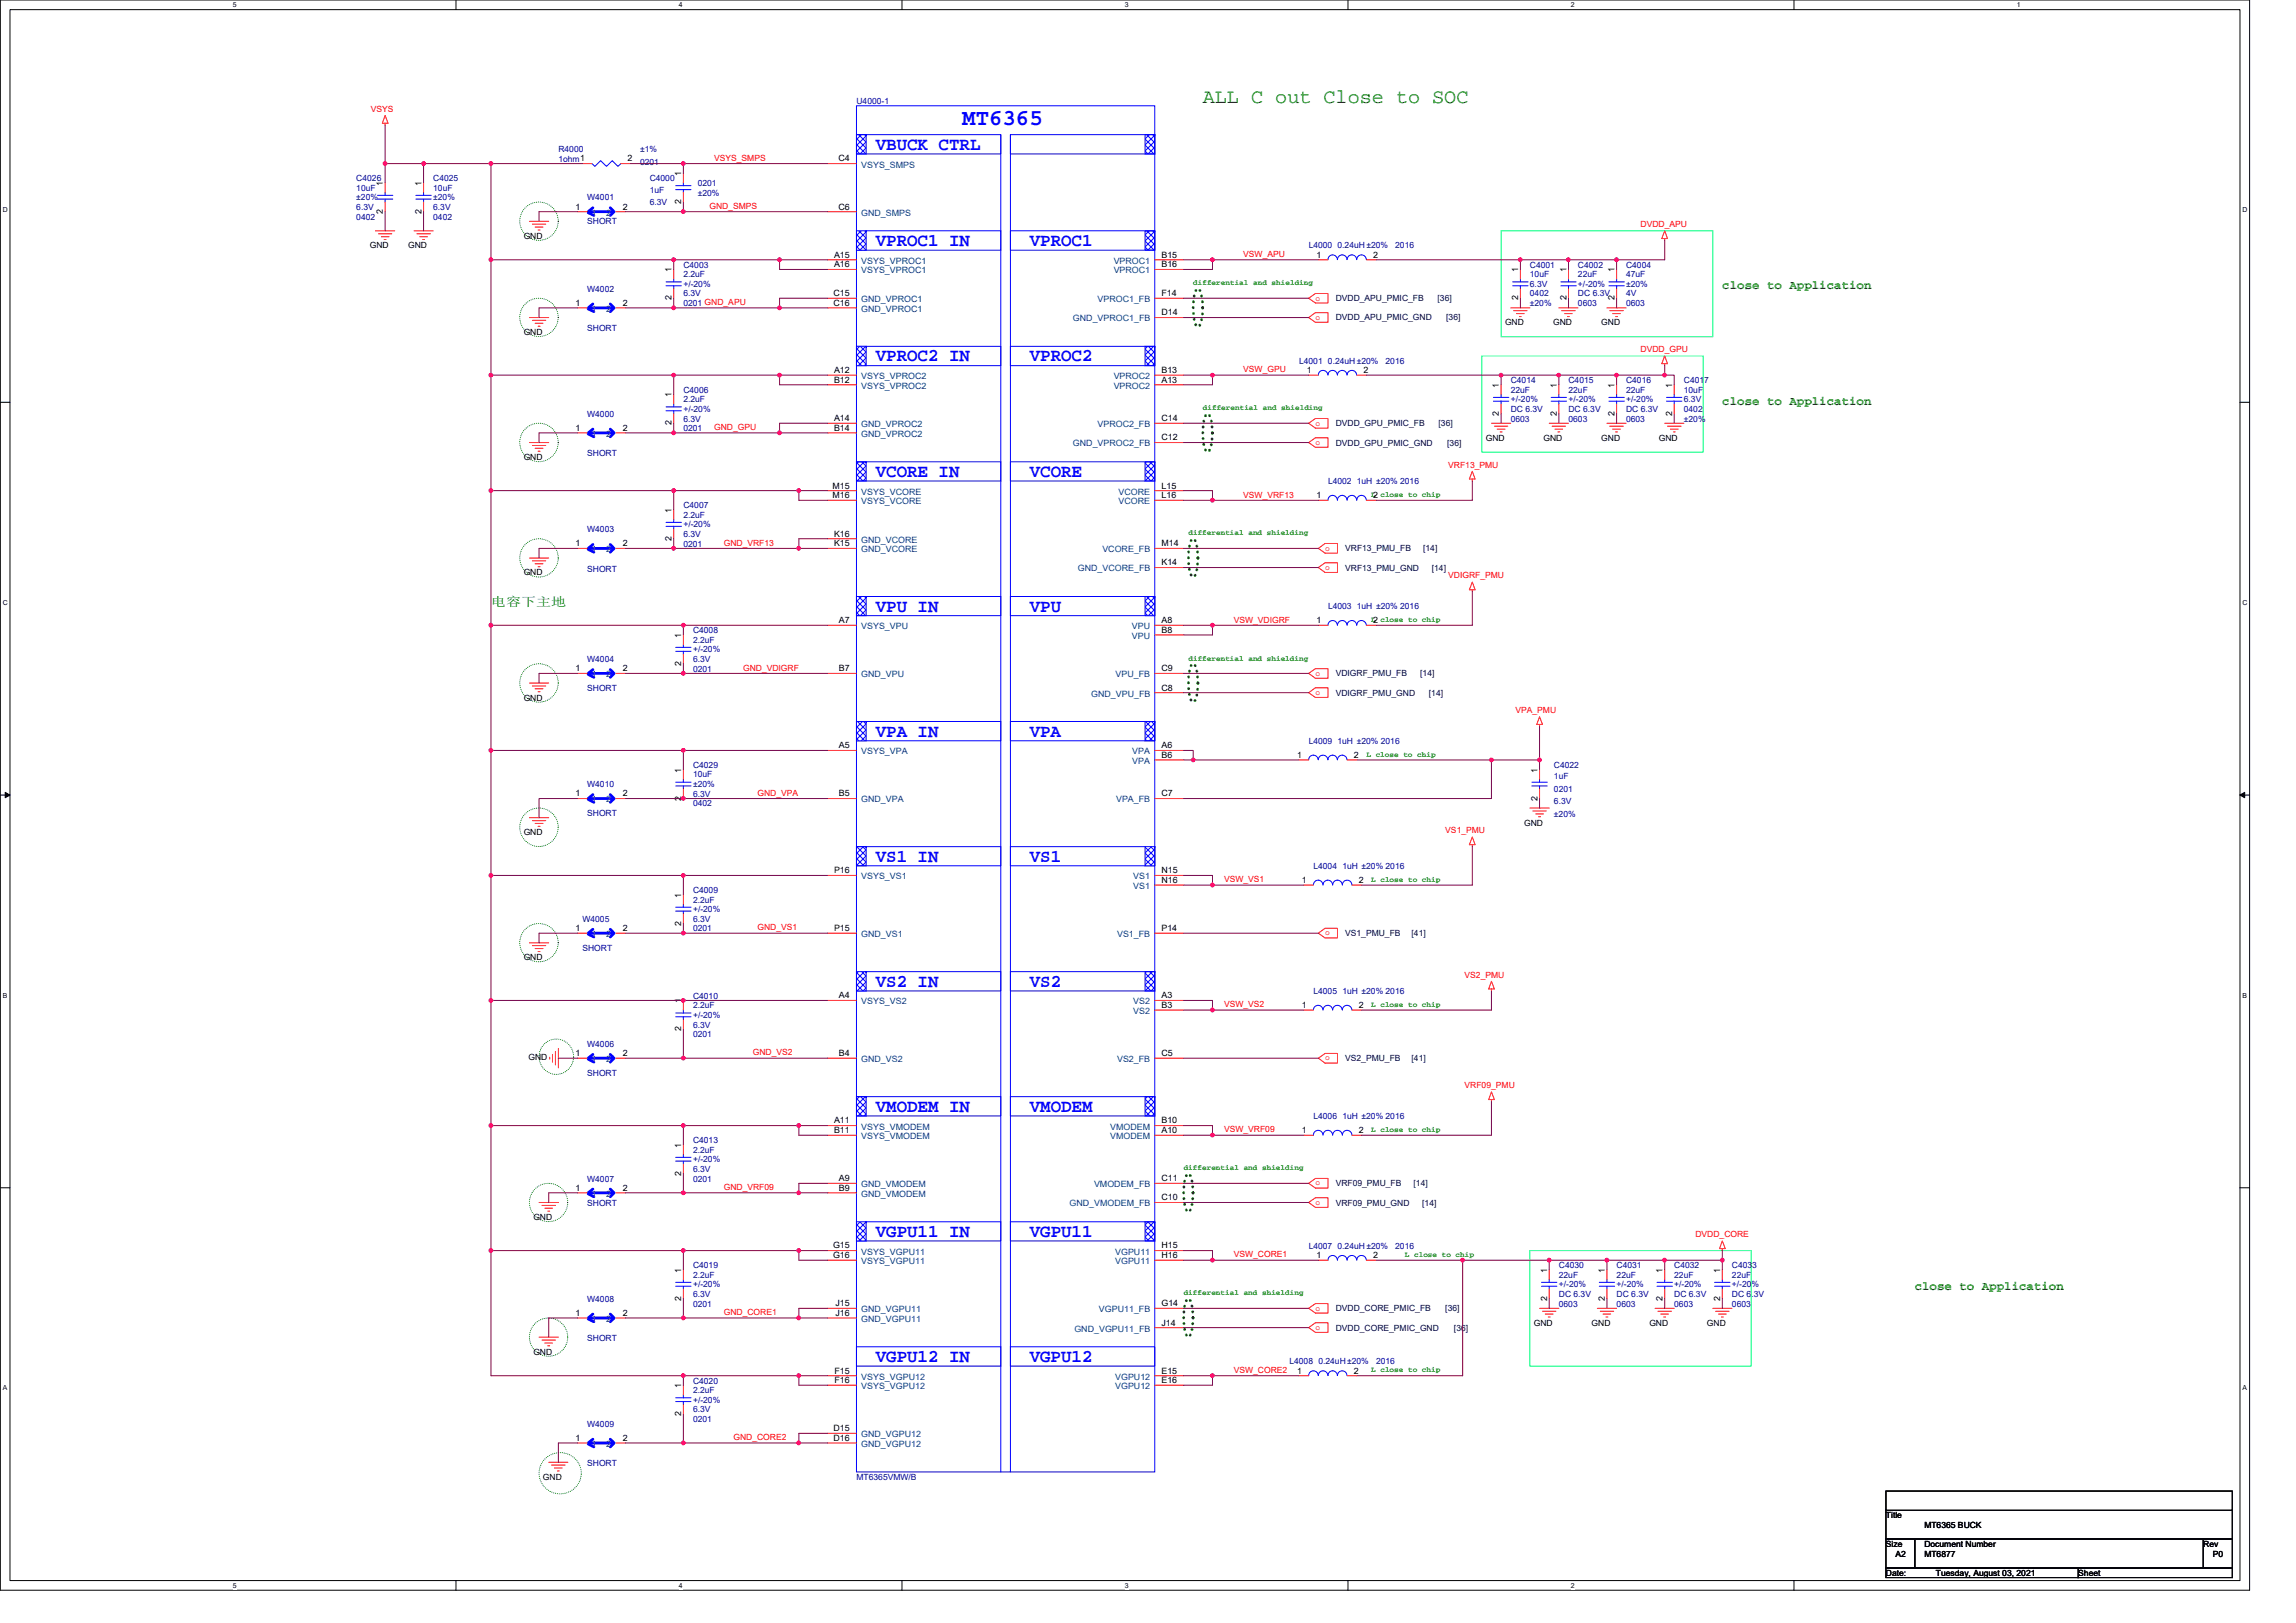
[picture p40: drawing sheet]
<svg xmlns="http://www.w3.org/2000/svg" width="297mm" height="210mm" viewBox="0 0 297 210" stroke-linecap="round" stroke-linejoin="round" font-family="sans-serif">
<defs><g id="words">
<text font-size="3" fill="#00f" x="124.5" y="16.2">MT6365</text>
<text font-size="2.6" fill="#008000" x="155.6" y="13.3">ALL C out Close to SOC</text>
<g font-size="2.3" fill="#00f">
<text x="113.3" y="19.4">VBUCK CTRL</text>
<text x="113.3" y="31.8">VPROC1 IN</text>
<text x="133.2" y="31.8">VPROC1</text>
<text x="113.3" y="46.8">VPROC2 IN</text>
<text x="133.2" y="46.8">VPROC2</text>
<text x="113.3" y="61.7">VCORE IN</text>
<text x="133.2" y="61.7">VCORE</text>
<text x="113.3" y="79.1">VPU IN</text>
<text x="133.2" y="79.1">VPU</text>
<text x="113.3" y="95.3">VPA IN</text>
<text x="133.2" y="95.3">VPA</text>
<text x="113.3" y="111.5">VS1 IN</text>
<text x="133.2" y="111.5">VS1</text>
<text x="113.3" y="127.7">VS2 IN</text>
<text x="133.2" y="127.7">VS2</text>
<text x="113.3" y="143.8">VMODEM IN</text>
<text x="133.2" y="143.8">VMODEM</text>
<text x="113.3" y="160">VGPU11 IN</text>
<text x="133.2" y="160">VGPU11</text>
<text x="113.3" y="176.2">VGPU12 IN</text>
<text x="133.2" y="176.2">VGPU12</text>
</g>
<g font-size="1.6" fill="#008000">
<text x="222.8" y="37.4">close to Application</text>
<text x="222.8" y="52.4">close to Application</text>
<text x="63.5" y="78.4">电容下主地</text>
<text x="247.7" y="166.9">close to Application</text>
</g>
<g font-size="1.1" fill="#f00">
<text x="48" y="14.5">VSYS</text>
<text x="92.4" y="20.8">VSYS_SMPS</text>
<text x="91.8" y="27">GND_SMPS</text>
<text x="212.3" y="29.4">DVDD_APU</text>
<text x="160.8" y="33.3">VSW_APU</text>
<text x="170.2" y="38.9">o</text>
<text x="170.2" y="41.4">o</text>
<text x="212.3" y="45.6">DVDD_GPU</text>
<text x="160.8" y="48.2">VSW_GPU</text>
<text x="92.4" y="55.6">GND_GPU</text>
<text x="170.2" y="55.1">o</text>
<text x="170.2" y="57.6">o</text>
<text x="160.8" y="64.4">VSW_VRF13</text>
<text x="187.4" y="60.5">VRF13_PMU</text>
<text x="93.6" y="70.6">GND_VRF13</text>
<text x="171.4" y="71.2">o</text>
<text x="171.4" y="73.7">o</text>
<text x="187.4" y="74.8">VDIGRF_PMU</text>
<text x="159.6" y="80.5">VSW_VDIGRF</text>
<text x="96.1" y="86.8">GND_VDIGRF</text>
<text x="170.2" y="87.4">o</text>
<text x="170.2" y="89.9">o</text>
<text x="196.1" y="92.2">VPA_PMU</text>
<text x="98" y="103">GND_VPA</text>
<text x="187" y="107.8">VS1_PMU</text>
<text x="158.4" y="114.2">VSW_VS1</text>
<text x="98" y="120.4">GND_VS1</text>
<text x="171.4" y="121">o</text>
<text x="158.4" y="130.3">VSW_VS2</text>
<text x="189.5" y="126.5">VS2_PMU</text>
<text x="97.4" y="136.5">GND_VS2</text>
<text x="171.4" y="137.2">o</text>
<text x="189.5" y="140.8">VRF09_PMU</text>
<text x="158.4" y="146.5">VSW_VRF09</text>
<text x="93.6" y="154">GND_VRF09</text>
<text x="170.2" y="153.4">o</text>
<text x="170.2" y="155.9">o</text>
<text x="219.3" y="160.1">DVDD_CORE</text>
<text x="159.6" y="162.7">VSW_CORE1</text>
<text x="93.6" y="170.2">GND_CORE1</text>
<text x="170.2" y="169.6">o</text>
<text x="170.2" y="172">o</text>
<text x="159.6" y="177.6">VSW_CORE2</text>
<text x="94.9" y="186.3">GND_CORE2</text>
</g>
<g font-size="1.1" fill="#000080">
<text x="110.8" y="13.5">U4000-1</text>
<text x="46.1" y="23.4">C4026</text>
<text x="56" y="23.4">C4025</text>
<text x="72.2" y="19.7">R4000</text>
<text x="72.2" y="20.9">1ohm1</text>
<text x="82.8" y="19.7">±1%</text>
<text x="82.8" y="21.3">0201</text>
<text x="84" y="23.4">C4000</text>
<text x="46.1" y="24.7">10uF</text>
<text x="46.1" y="28.4">0402</text>
<text x="46.1" y="27.2">6.3V</text>
<text x="46.1" y="25.9">±20%</text>
<text x="56" y="24.7">10uF</text>
<text x="56" y="28.4">0402</text>
<text x="56" y="27.2">6.3V</text>
<text x="56" y="25.9">±20%</text>
<text x="76" y="25.9">W4001</text>
<text x="76" y="29">SHORT</text>
<text x="84" y="24.9">1uF</text>
<text x="84" y="26.5">6.3V</text>
<text x="90.3" y="24">0201</text>
<text x="90.3" y="25.3">±20%</text>
<text x="88.4" y="34.6">C4003</text>
<text x="88.4" y="35.9">2.2uF</text>
<text x="169.3" y="32.1">L4000 0.24uH ±20%</text>
<text x="180.5" y="32.1">2016</text>
<text x="197.9" y="34.6">C4001</text>
<text x="197.9" y="35.9">10uF</text>
<text x="204.1" y="34.6">C4002</text>
<text x="204.1" y="35.9">22uF</text>
<text x="210.4" y="34.6">C4004</text>
<text x="210.4" y="35.9">47uF</text>
<text x="76" y="37.7">W4002</text>
<text x="88.4" y="39.6">0201 GND_APU</text>
<text x="88.4" y="38.4">6.3V</text>
<text x="88.4" y="37.1">+/-20%</text>
<text x="197.9" y="38.4">0402</text>
<text x="197.9" y="37.1">6.3V</text>
<text x="197.9" y="39.6">±20%</text>
<text x="204.1" y="39.6">0603</text>
<text x="204.1" y="38.4">DC 6.3V</text>
<text x="204.1" y="37.1">+/-20%</text>
<text x="210.4" y="39.6">0603</text>
<text x="210.4" y="38.4">4V</text>
<text x="210.4" y="37.1">±20%</text>
<text x="76" y="42.8">SHORT</text>
<text x="168.1" y="47.1">L4001 0.24uH±20%</text>
<text x="179.3" y="47.1">2016</text>
<text x="76" y="53.9">W4000</text>
<text x="88.4" y="50.8">C4006</text>
<text x="88.4" y="52">2.2uF</text>
<text x="88.4" y="53.3">+/-20%</text>
<text x="195.4" y="49.6">C4014</text>
<text x="195.4" y="50.8">22uF</text>
<text x="195.4" y="53.3">DC 6.3V</text>
<text x="195.4" y="52">+/-20%</text>
<text x="202.9" y="49.6">C4015</text>
<text x="202.9" y="50.8">22uF</text>
<text x="202.9" y="53.3">DC 6.3V</text>
<text x="202.9" y="52">+/-20%</text>
<text x="210.4" y="49.6">C4016</text>
<text x="210.4" y="50.8">22uF</text>
<text x="210.4" y="53.3">DC 6.3V</text>
<text x="210.4" y="52">+/-20%</text>
<text x="217.8" y="49.6">C4017</text>
<text x="217.8" y="50.8">10uF</text>
<text x="217.8" y="53.3">0402</text>
<text x="217.8" y="52">6.3V</text>
<text x="76" y="59">SHORT</text>
<text x="88.4" y="55.8">0201</text>
<text x="88.4" y="54.5">6.3V</text>
<text x="195.4" y="54.5">0603</text>
<text x="202.9" y="54.5">0603</text>
<text x="210.4" y="54.5">0603</text>
<text x="217.8" y="54.5">±20%</text>
<text x="88.4" y="65.7">C4007</text>
<text x="171.8" y="62.6">L4002 1uH ±20% 2016</text>
<text x="76" y="68.9">W4003</text>
<text x="88.4" y="67">2.2uF</text>
<text x="88.4" y="70.7">0201</text>
<text x="88.4" y="69.5">6.3V</text>
<text x="88.4" y="68.2">+/-20%</text>
<text x="76" y="74">SHORT</text>
<text x="89.7" y="81.9">C4008</text>
<text x="89.7" y="83.2">2.2uF</text>
<text x="171.8" y="78.8">L4003 1uH ±20% 2016</text>
<text x="76" y="85.7">W4004</text>
<text x="76" y="89.4">SHORT</text>
<text x="89.7" y="86.9">0201</text>
<text x="89.7" y="85.7">6.3V</text>
<text x="89.7" y="84.4">+/-20%</text>
<text x="76" y="101.8">W4010</text>
<text x="89.7" y="99.3">C4029</text>
<text x="89.7" y="100.6">10uF</text>
<text x="89.7" y="101.8">±20%</text>
<text x="169.3" y="96.2">L4009 1uH ±20% 2016</text>
<text x="201" y="99.3">C4022</text>
<text x="201" y="100.8">1uF</text>
<text x="76" y="105.6">SHORT</text>
<text x="89.7" y="104.3">0402</text>
<text x="89.7" y="103.1">6.3V</text>
<text x="201" y="102.4">0201</text>
<text x="201" y="104.1">6.3V</text>
<text x="201" y="105.7">±20%</text>
<text x="169.9" y="112.4">L4004 1uH ±20% 2016</text>
<text x="75.3" y="119.3">W4005</text>
<text x="89.7" y="115.5">C4009</text>
<text x="89.7" y="116.8">2.2uF</text>
<text x="89.7" y="119.3">6.3V</text>
<text x="89.7" y="118">+/-20%</text>
<text x="75.3" y="123">SHORT</text>
<text x="89.7" y="120.5">0201</text>
<text x="89.7" y="129.2">C4010</text>
<text x="89.7" y="130.5">2.2uF</text>
<text x="89.7" y="131.7">+/-20%</text>
<text x="169.9" y="128.6">L4005 1uH ±20% 2016</text>
<text x="76" y="135.4">W4006</text>
<text x="89.7" y="134.2">0201</text>
<text x="89.7" y="132.9">6.3V</text>
<text x="76" y="139.2">SHORT</text>
<text x="89.7" y="147.9">C4013</text>
<text x="89.7" y="149.1">2.2uF</text>
<text x="169.9" y="144.8">L4006 1uH ±20% 2016</text>
<text x="76" y="152.9">W4007</text>
<text x="76" y="156">SHORT</text>
<text x="89.7" y="152.9">0201</text>
<text x="89.7" y="151.6">6.3V</text>
<text x="89.7" y="150.4">+/-20%</text>
<text x="169.3" y="161.6">L4007 0.24uH ±20%</text>
<text x="180.5" y="161.6">2016</text>
<text x="89.7" y="164.1">C4019</text>
<text x="89.7" y="165.3">2.2uF</text>
<text x="89.7" y="167.8">6.3V</text>
<text x="89.7" y="166.6">+/-20%</text>
<text x="201.7" y="164.1">C4030</text>
<text x="201.7" y="165.3">22uF</text>
<text x="201.7" y="167.8">DC 6.3V</text>
<text x="201.7" y="166.6">+/-20%</text>
<text x="209.1" y="164.1">C4031</text>
<text x="209.1" y="165.3">22uF</text>
<text x="209.1" y="167.8">DC 6.3V</text>
<text x="209.1" y="166.6">+/-20%</text>
<text x="216.6" y="164.1">C4032</text>
<text x="216.6" y="165.3">22uF</text>
<text x="216.6" y="167.8">DC 6.3V</text>
<text x="216.6" y="166.6">+/-20%</text>
<text x="224.1" y="164.1">C4033</text>
<text x="224.1" y="165.3">22uF</text>
<text x="224.1" y="167.8">DC 6.3V</text>
<text x="224.1" y="166.6">+/-20%</text>
<text x="76" y="168.4">W4008</text>
<text x="76" y="173.5">SHORT</text>
<text x="89.7" y="169">0201</text>
<text x="201.7" y="169">0603</text>
<text x="209.1" y="169">0603</text>
<text x="216.6" y="169">0603</text>
<text x="224.1" y="169">0603</text>
<text x="89.7" y="179">C4020</text>
<text x="166.8" y="176.5">L4008 0.24uH±20%</text>
<text x="178" y="176.5">2016</text>
<text x="76" y="184.6">W4009</text>
<text x="89.7" y="180.2">2.2uF</text>
<text x="89.7" y="184">0201</text>
<text x="89.7" y="182.7">6.3V</text>
<text x="89.7" y="181.5">+/-20%</text>
<text x="76" y="189.7">SHORT</text>
<text x="110.8" y="191.5">MT6365VMW/B</text>
</g>
<g font-size="1.1">
<text x="81.2" y="20.9">2</text>
<text x="88.1" y="22.8" transform="rotate(-90 88.1 22.8)">1</text>
<text x="108.5" y="20.9">C4</text>
<text x="49.5" y="27.6" transform="rotate(-90 49.5 27.6)">2</text>
<text x="49.5" y="24" transform="rotate(-90 49.5 24)">1</text>
<text x="54.5" y="27.6" transform="rotate(-90 54.5 27.6)">2</text>
<text x="54.5" y="24" transform="rotate(-90 54.5 24)">1</text>
<text x="74.5" y="27.1">1</text>
<text x="80.6" y="27.1">2</text>
<text x="88.1" y="26.4" transform="rotate(-90 88.1 26.4)">2</text>
<text x="108.5" y="27.1">C6</text>
<text x="47.8" y="32.1">GND</text>
<text x="52.8" y="32.1">GND</text>
<text x="67.8" y="30.9">GND</text>
<text x="86.9" y="35.2" transform="rotate(-90 86.9 35.2)">1</text>
<text x="107.9" y="33.3">A15</text>
<text x="107.9" y="34.6">A16</text>
<text x="150.3" y="33.3">B15</text>
<text x="150.3" y="34.6">B16</text>
<text x="170.3" y="33.3">1</text>
<text x="177.6" y="33.3">2</text>
<text x="196.4" y="35.2" transform="rotate(-90 196.4 35.2)">1</text>
<text x="202.6" y="35.2" transform="rotate(-90 202.6 35.2)">1</text>
<text x="208.9" y="35.2" transform="rotate(-90 208.9 35.2)">1</text>
<text x="74.5" y="39.6">1</text>
<text x="80.6" y="39.6">2</text>
<text x="86.9" y="38.8" transform="rotate(-90 86.9 38.8)">2</text>
<text x="107.8" y="38.3">C15</text>
<text x="107.8" y="39.6">C16</text>
<text x="150.3" y="40.8">D14</text>
<text x="150.3" y="38.3">F14</text>
<text x="196.4" y="38.8" transform="rotate(-90 196.4 38.8)">2</text>
<text x="202.6" y="38.8" transform="rotate(-90 202.6 38.8)">2</text>
<text x="208.9" y="38.8" transform="rotate(-90 208.9 38.8)">2</text>
<text x="67.8" y="43.3">GND</text>
<text x="194.7" y="42.1">GND</text>
<text x="200.9" y="42.1">GND</text>
<text x="207.2" y="42.1">GND</text>
<text x="86.9" y="51.4" transform="rotate(-90 86.9 51.4)">1</text>
<text x="107.9" y="48.3">A12</text>
<text x="107.9" y="49.5">B12</text>
<text x="150.3" y="49.5">A13</text>
<text x="150.3" y="48.3">B13</text>
<text x="169.1" y="48.3">1</text>
<text x="176.4" y="48.3">2</text>
<text x="193.9" y="53.8" transform="rotate(-90 193.9 53.8)">2</text>
<text x="193.9" y="50.2" transform="rotate(-90 193.9 50.2)">1</text>
<text x="201.4" y="53.8" transform="rotate(-90 201.4 53.8)">2</text>
<text x="201.4" y="50.2" transform="rotate(-90 201.4 50.2)">1</text>
<text x="208.9" y="53.8" transform="rotate(-90 208.9 53.8)">2</text>
<text x="208.9" y="50.2" transform="rotate(-90 208.9 50.2)">1</text>
<text x="216.3" y="53.8" transform="rotate(-90 216.3 53.8)">2</text>
<text x="216.3" y="50.2" transform="rotate(-90 216.3 50.2)">1</text>
<text x="67.8" y="59.5">GND</text>
<text x="74.5" y="55.7">1</text>
<text x="80.6" y="55.7">2</text>
<text x="86.9" y="55" transform="rotate(-90 86.9 55)">2</text>
<text x="107.9" y="54.5">A14</text>
<text x="107.9" y="55.7">B14</text>
<text x="150.3" y="57">C12</text>
<text x="150.3" y="54.5">C14</text>
<text x="192.2" y="57">GND</text>
<text x="199.7" y="57">GND</text>
<text x="207.2" y="57">GND</text>
<text x="214.6" y="57">GND</text>
<text x="107.7" y="63.2">M15</text>
<text x="107.7" y="64.5">M16</text>
<text x="150.3" y="63.2">L15</text>
<text x="150.3" y="64.5">L16</text>
<text x="170.3" y="64.5">1</text>
<text x="177.6" y="64.5">2</text>
<text x="74.5" y="70.7">1</text>
<text x="80.6" y="70.7">2</text>
<text x="86.9" y="70" transform="rotate(-90 86.9 70)">2</text>
<text x="86.9" y="66.3" transform="rotate(-90 86.9 66.3)">1</text>
<text x="107.9" y="70.7">K15</text>
<text x="107.9" y="69.4">K16</text>
<text x="150.3" y="70.7">M14</text>
<text x="67.8" y="74.4">GND</text>
<text x="150.3" y="73.2">K14</text>
<text x="88.1" y="82.5" transform="rotate(-90 88.1 82.5)">1</text>
<text x="108.5" y="80.6">A7</text>
<text x="150.3" y="80.6">A8</text>
<text x="150.3" y="81.9">B8</text>
<text x="170.3" y="80.6">1</text>
<text x="177.6" y="80.6">2</text>
<text x="74.5" y="86.8">1</text>
<text x="80.6" y="86.8">2</text>
<text x="88.1" y="86.1" transform="rotate(-90 88.1 86.1)">2</text>
<text x="108.5" y="86.8">B7</text>
<text x="150.3" y="89.3">C8</text>
<text x="150.3" y="86.8">C9</text>
<text x="67.8" y="90.6">GND</text>
<text x="88.1" y="99.9" transform="rotate(-90 88.1 99.9)">1</text>
<text x="108.5" y="96.8">A5</text>
<text x="150.3" y="96.8">A6</text>
<text x="150.3" y="98">B6</text>
<text x="167.8" y="98">1</text>
<text x="175.2" y="98">2</text>
<text x="198.9" y="99.9" transform="rotate(-90 198.9 99.9)">1</text>
<text x="74.5" y="103">1</text>
<text x="80.6" y="103">2</text>
<text x="88.1" y="103.6" transform="rotate(-90 88.1 103.6)">2</text>
<text x="108.5" y="103">B5</text>
<text x="150.3" y="103">C7</text>
<text x="197.2" y="106.8">GND</text>
<text x="198.9" y="103.6" transform="rotate(-90 198.9 103.6)">2</text>
<text x="67.8" y="108.1">GND</text>
<text x="107.9" y="113">P16</text>
<text x="150.3" y="113">N15</text>
<text x="88.1" y="119.7" transform="rotate(-90 88.1 119.7)">2</text>
<text x="88.1" y="116.1" transform="rotate(-90 88.1 116.1)">1</text>
<text x="150.3" y="114.2">N16</text>
<text x="168.4" y="114.2">1</text>
<text x="175.8" y="114.2">2</text>
<text x="67.8" y="124.2">GND</text>
<text x="74.5" y="120.5">1</text>
<text x="80.6" y="120.5">2</text>
<text x="107.9" y="120.5">P15</text>
<text x="150.3" y="120.5">P14</text>
<text x="88.1" y="129.8" transform="rotate(-90 88.1 129.8)">1</text>
<text x="108.5" y="129.2">A4</text>
<text x="150.3" y="129.2">A3</text>
<text x="150.3" y="130.4">B3</text>
<text x="168.4" y="130.4">1</text>
<text x="175.8" y="130.4">2</text>
<text x="68.4" y="137.2">GND</text>
<text x="74.5" y="136.6">1</text>
<text x="80.6" y="136.6">2</text>
<text x="88.1" y="133.4" transform="rotate(-90 88.1 133.4)">2</text>
<text x="108.5" y="136.6">B4</text>
<text x="150.3" y="136.6">C5</text>
<text x="88.1" y="148.5" transform="rotate(-90 88.1 148.5)">1</text>
<text x="107.9" y="145.4">A11</text>
<text x="107.9" y="146.6">B11</text>
<text x="150.3" y="146.6">A10</text>
<text x="150.3" y="145.4">B10</text>
<text x="168.4" y="146.6">1</text>
<text x="175.8" y="146.6">2</text>
<text x="74.5" y="154.1">1</text>
<text x="80.6" y="154.1">2</text>
<text x="88.1" y="152.1" transform="rotate(-90 88.1 152.1)">2</text>
<text x="108.5" y="152.8">A9</text>
<text x="108.5" y="154.1">B9</text>
<text x="150.3" y="155.3">C10</text>
<text x="150.3" y="152.8">C11</text>
<text x="69" y="157.8">GND</text>
<text x="107.8" y="161.5">G15</text>
<text x="150.3" y="161.5">H15</text>
<text x="88.1" y="164.7" transform="rotate(-90 88.1 164.7)">1</text>
<text x="107.8" y="162.8">G16</text>
<text x="150.3" y="162.8">H16</text>
<text x="170.3" y="162.8">1</text>
<text x="177.6" y="162.8">2</text>
<text x="200.1" y="164.7" transform="rotate(-90 200.1 164.7)">1</text>
<text x="207.6" y="164.7" transform="rotate(-90 207.6 164.7)">1</text>
<text x="215.1" y="164.7" transform="rotate(-90 215.1 164.7)">1</text>
<text x="222.5" y="164.7" transform="rotate(-90 222.5 164.7)">1</text>
<text x="74.5" y="170.2">1</text>
<text x="80.6" y="170.2">2</text>
<text x="88.1" y="168.3" transform="rotate(-90 88.1 168.3)">2</text>
<text x="108.1" y="169">J15</text>
<text x="108.1" y="170.2">J16</text>
<text x="150.3" y="171.5">J14</text>
<text x="150.3" y="169">G14</text>
<text x="198.4" y="171.5">GND</text>
<text x="200.1" y="168.3" transform="rotate(-90 200.1 168.3)">2</text>
<text x="205.9" y="171.5">GND</text>
<text x="207.6" y="168.3" transform="rotate(-90 207.6 168.3)">2</text>
<text x="213.4" y="171.5">GND</text>
<text x="215.1" y="168.3" transform="rotate(-90 215.1 168.3)">2</text>
<text x="220.8" y="171.5">GND</text>
<text x="222.5" y="168.3" transform="rotate(-90 222.5 168.3)">2</text>
<text x="69" y="175.3">GND</text>
<text x="88.1" y="179.6" transform="rotate(-90 88.1 179.6)">1</text>
<text x="108" y="177.7">F15</text>
<text x="108" y="178.9">F16</text>
<text x="150.3" y="177.7">E15</text>
<text x="150.3" y="178.9">E16</text>
<text x="167.8" y="177.7">1</text>
<text x="175.2" y="177.7">2</text>
<text x="88.1" y="183.2" transform="rotate(-90 88.1 183.2)">2</text>
<text x="107.8" y="185.2">D15</text>
<text x="70.2" y="191.5">GND</text>
<text x="74.5" y="186.4">1</text>
<text x="80.6" y="186.4">2</text>
<text x="107.8" y="186.4">D16</text>
<text x="244" y="196.4">Title</text>
<text x="249" y="197.7">MT6365 BUCK</text>
<text x="244" y="200.2">Size</text>
<text x="244" y="203.9">Date:</text>
<text x="245.2" y="201.4">A2</text>
<text x="249" y="200.2">Document Number</text>
<text x="249" y="201.4">MT6877</text>
<text x="250.5" y="203.9">Tuesday, August 03, 2021</text>
<text x="268.9" y="203.9">Sheet</text>
<text x="285" y="200.2">Rev</text>
<text x="286.3" y="201.4">P0</text>
</g>
<g font-size="1.1" fill="#004080">
<text x="111.4" y="21.7">VSYS_SMPS</text>
<text x="76.6" y="27.9">1</text>
<text x="78.4" y="27.9">2</text>
<text x="111.4" y="27.9">GND_SMPS</text>
<text x="111.4" y="34.1">VSYS_VPROC1</text>
<text x="111.4" y="35.4">VSYS_VPROC1</text>
<text x="144.1" y="34.1">VPROC1</text>
<text x="144.1" y="35.4">VPROC1</text>
<text x="76.6" y="40.3">1</text>
<text x="78.4" y="40.3">2</text>
<text x="111.4" y="39.1">GND_VPROC1</text>
<text x="111.4" y="40.3">GND_VPROC1</text>
<text x="138.8" y="41.6">GND_VPROC1_FB</text>
<text x="142" y="39.1">VPROC1_FB</text>
<text x="111.4" y="49">VSYS_VPROC2</text>
<text x="111.4" y="50.3">VSYS_VPROC2</text>
<text x="144.1" y="50.3">VPROC2</text>
<text x="144.1" y="49">VPROC2</text>
<text x="76.6" y="56.5">1</text>
<text x="78.4" y="56.5">2</text>
<text x="111.4" y="55.3">GND_VPROC2</text>
<text x="111.4" y="56.5">GND_VPROC2</text>
<text x="138.8" y="57.8">GND_VPROC2_FB</text>
<text x="142" y="55.3">VPROC2_FB</text>
<text x="111.4" y="64">VSYS_VCORE</text>
<text x="111.4" y="65.2">VSYS_VCORE</text>
<text x="144.7" y="64">VCORE</text>
<text x="144.7" y="65.2">VCORE</text>
<text x="76.6" y="71.5">1</text>
<text x="78.4" y="71.5">2</text>
<text x="111.4" y="71.5">GND_VCORE</text>
<text x="111.4" y="70.2">GND_VCORE</text>
<text x="142.6" y="71.5">VCORE_FB</text>
<text x="139.4" y="73.9">GND_VCORE_FB</text>
<text x="111.4" y="81.4">VSYS_VPU</text>
<text x="146.4" y="81.4">VPU</text>
<text x="146.4" y="82.7">VPU</text>
<text x="76.6" y="87.6">1</text>
<text x="78.4" y="87.6">2</text>
<text x="111.4" y="87.6">GND_VPU</text>
<text x="144.3" y="87.6">VPU_FB</text>
<text x="141.2" y="90.1">GND_VPU_FB</text>
<text x="111.4" y="97.6">VSYS_VPA</text>
<text x="146.5" y="97.6">VPA</text>
<text x="146.5" y="98.8">VPA</text>
<text x="76.6" y="103.8">1</text>
<text x="78.4" y="103.8">2</text>
<text x="111.4" y="103.8">GND_VPA</text>
<text x="144.4" y="103.8">VPA_FB</text>
<text x="111.4" y="113.8">VSYS_VS1</text>
<text x="146.6" y="113.8">VS1</text>
<text x="146.6" y="115">VS1</text>
<text x="76.6" y="121.2">1</text>
<text x="78.4" y="121.2">2</text>
<text x="111.4" y="121.2">GND_VS1</text>
<text x="144.5" y="121.2">VS1_FB</text>
<text x="111.4" y="129.9">VSYS_VS2</text>
<text x="146.6" y="129.9">VS2</text>
<text x="146.6" y="131.2">VS2</text>
<text x="76.6" y="137.4">1</text>
<text x="78.4" y="137.4">2</text>
<text x="111.4" y="137.4">GND_VS2</text>
<text x="144.5" y="137.4">VS2_FB</text>
<text x="111.4" y="146.1">VSYS_VMODEM</text>
<text x="111.4" y="147.4">VSYS_VMODEM</text>
<text x="143.6" y="147.4">VMODEM</text>
<text x="143.6" y="146.1">VMODEM</text>
<text x="76.6" y="154.8">1</text>
<text x="78.4" y="154.8">2</text>
<text x="111.4" y="153.6">GND_VMODEM</text>
<text x="111.4" y="154.8">GND_VMODEM</text>
<text x="141.5" y="153.6">VMODEM_FB</text>
<text x="138.4" y="156.1">GND_VMODEM_FB</text>
<text x="111.4" y="162.3">VSYS_VGPU11</text>
<text x="111.4" y="163.6">VSYS_VGPU11</text>
<text x="144.3" y="162.3">VGPU11</text>
<text x="144.3" y="163.6">VGPU11</text>
<text x="76.6" y="171">1</text>
<text x="78.4" y="171">2</text>
<text x="111.4" y="169.8">GND_VGPU11</text>
<text x="111.4" y="171">GND_VGPU11</text>
<text x="139" y="172.3">GND_VGPU11_FB</text>
<text x="142.2" y="169.8">VGPU11_FB</text>
<text x="111.4" y="178.5">VSYS_VGPU12</text>
<text x="111.4" y="179.7">VSYS_VGPU12</text>
<text x="144.3" y="178.5">VGPU12</text>
<text x="144.3" y="179.7">VGPU12</text>
<text x="111.4" y="185.9">GND_VGPU12</text>
<text x="76.6" y="187.2">1</text>
<text x="78.4" y="187.2">2</text>
<text x="111.4" y="187.2">GND_VGPU12</text>
</g>
<g font-size="1.1" fill="#000040">
<text x="172.8" y="39">DVDD_APU_PMIC_FB</text>
<text x="172.8" y="41.5">DVDD_APU_PMIC_GND</text>
<text x="186" y="39">[36]</text>
<text x="187.1" y="41.5">[36]</text>
<text x="172.8" y="55.2">DVDD_GPU_PMIC_FB</text>
<text x="172.8" y="57.7">DVDD_GPU_PMIC_GND</text>
<text x="186.1" y="55.2">[36]</text>
<text x="187.2" y="57.7">[36]</text>
<text x="174" y="71.3">VRF13_PMU_FB</text>
<text x="184.1" y="71.3">[14]</text>
<text x="174" y="73.8">VRF13_PMU_GND</text>
<text x="185.2" y="73.8">[14]</text>
<text x="172.8" y="87.5">VDIGRF_PMU_FB</text>
<text x="183.7" y="87.5">[14]</text>
<text x="172.8" y="90">VDIGRF_PMU_GND</text>
<text x="184.9" y="90">[14]</text>
<text x="174" y="121.1">VS1_PMU_FB</text>
<text x="182.6" y="121.1">[41]</text>
<text x="174" y="137.3">VS2_PMU_FB</text>
<text x="182.6" y="137.3">[41]</text>
<text x="172.8" y="153.5">VRF09_PMU_FB</text>
<text x="172.8" y="156">VRF09_PMU_GND</text>
<text x="182.9" y="153.5">[14]</text>
<text x="184" y="156">[14]</text>
<text x="172.8" y="169.7">DVDD_CORE_PMIC_FB</text>
<text x="172.8" y="172.1">DVDD_CORE_PMIC_GND</text>
<text x="187" y="169.7">[36]</text>
<text x="188.1" y="172.1">[36]</text>
</g>
<g font-size="1" fill="#008000">
<text x="154.4" y="36.9">differential and shielding</text>
<text x="155.6" y="53.1">differential and shielding</text>
<text x="177.4" y="64.3">L close to chip</text>
<text x="153.8" y="69.3">differential and shielding</text>
<text x="177.4" y="80.5">L close to chip</text>
<text x="153.8" y="85.5">differential and shielding</text>
<text x="176.8" y="97.9">L close to chip</text>
<text x="177.4" y="114.1">L close to chip</text>
<text x="177.4" y="130.3">L close to chip</text>
<text x="177.4" y="146.5">L close to chip</text>
<text x="153.1" y="151.4">differential and shielding</text>
<text x="153.1" y="167.6">differential and shielding</text>
<text x="181.8" y="162.6">L close to chip</text>
<text x="177.4" y="177.6">L close to chip</text>
</g>
<g font-size=".9">
<text x="30.1" y="1">5</text>
<text x="87.8" y="1">4</text>
<text x="145.5" y="1">3</text>
<text x="203.2" y="1">2</text>
<text x="260.9" y="1">1</text>
<text x=".4" y="27.5">D</text>
<text x="290.1" y="27.5">D</text>
<text x=".4" y="78.3">C</text>
<text x="290.1" y="78.3">C</text>
<text x=".4" y="129.1">B</text>
<text x="290.1" y="129.1">B</text>
<text x=".4" y="179.9">A</text>
<text x="290.1" y="179.9">A</text>
<text x="30.1" y="205.4">5</text>
<text x="87.8" y="205.4">4</text>
<text x="145.5" y="205.4">3</text>
<text x="203.2" y="205.4">2</text>
</g>
</g></defs>
<path d="M0 0h291v205.7h-291zM1.3 1.2h288.5v203.3h-288.5z" fill="none" stroke="#000" stroke-width=".13"/>
<g fill="#fff">
<path d="M30.1 .1h.5v1h-.5z"/>
<path d="M30.1 204.6h.5v1h-.5z"/>
</g>
<path d="M59 0v1.2M59 204.5v1.2" fill="none" stroke="#000" stroke-width=".13"/>
<g fill="#fff">
<path d="M87.8 .1h.5v1h-.5z"/>
<path d="M87.8 204.6h.5v1h-.5z"/>
</g>
<path d="M116.7 0v1.2M116.7 204.5v1.2" fill="none" stroke="#000" stroke-width=".13"/>
<g fill="#fff">
<path d="M145.5 .1h.5v1h-.5z"/>
<path d="M145.5 204.6h.5v1h-.5z"/>
</g>
<path d="M174.4 0v1.2M174.4 204.5v1.2" fill="none" stroke="#000" stroke-width=".13"/>
<g fill="#fff">
<path d="M203.2 .1h.5v1h-.5z"/>
<path d="M203.2 204.6h.5v1h-.5z"/>
</g>
<path d="M232.1 0v1.2M232.1 204.5v1.2" fill="none" stroke="#000" stroke-width=".13"/>
<g fill="#fff">
<path d="M260.9 .1h.5v1h-.5z"/>
<path d="M.4 26.6h.6v1h-.6z"/>
<path d="M290.1 26.6h.6v1h-.6z"/>
<path d="M.4 77.4h.6v1h-.6z"/>
<path d="M290.1 77.4h.6v1h-.6z"/>
</g>
<path d="M0 52h1.3M289.8 52h1.2" fill="none" stroke="#000" stroke-width=".13"/>
<g fill="#fff">
<path d="M.4 128.3h.5v1h-.5z"/>
<path d="M290.1 128.3h.6v1h-.6z"/>
</g>
<path d="M0 102.9h1.3M289.8 102.9h1.2" fill="none" stroke="#000" stroke-width=".13"/>
<path d="M.7 102.5l.6 .4-.6 .3zM289.8 102.9l.6-.4v.7z" fill="#000" stroke="#000" stroke-width=".13"/>
<g fill="#fff">
<path d="M.4 179.1h.5v1h-.5z"/>
<path d="M290.1 179.1h.6v1h-.6z"/>
</g>
<path d="M0 153.7h1.3M289.8 153.7h1.2M244 192.9h44.8v2.5h-44.8zM244 195.4h44.8v3.7h-44.8zM244 199.1h3.7v3.8h-3.7zM247.7 199.1h37.3v3.8h-37.3zM285 199.1h3.8v3.8h-3.8zM244 202.9h24.9v1.2h-24.9zM268.9 202.9h19.9v1.2h-19.9z" fill="none" stroke="#000" stroke-width=".13"/>
<g fill="none" stroke="#008000" stroke-width=".13">
<circle cx="69.7" cy="28.6" r="2.48"/>
<circle cx="69.7" cy="57.2" r="2.49"/>
<circle cx="69.7" cy="41.1" r="2.48"/>
<circle cx="69.7" cy="72.2" r="2.48"/>
<circle cx="69.7" cy="88.4" r="2.49"/>
<circle cx="69.7" cy="107" r="2.49"/>
<circle cx="69.7" cy="122" r="2.48"/>
<circle cx="71.9" cy="136.7" r="2.26"/>
<circle cx="71" cy="155.6" r="2.48"/>
<circle cx="71" cy="173" r="2.48"/>
<circle cx="72.5" cy="190.6" r="2.7"/>
</g>
<path d="M154.8 37.4l.2-.1a1.39 1.39 0 0 1 .5 1.3l.1 1.9a3.5 3.5 0 0 1-.5 1.7l-.1 .1a1.36 1.36 0 0 1-.6-1.2v-1.9a3.4 3.4 0 0 1 .4-1.8zM156.1 53.6l.1-.1a1.39 1.39 0 0 1 .6 1.3v1.9a3.5 3.5 0 0 1-.4 1.7l-.2 .1a1.36 1.36 0 0 1-.5-1.2l-.1-2a3.4 3.4 0 0 1 .5-1.7zM154.2 69.8l.2-.1a1.39 1.39 0 0 1 .5 1.2l.1 1.9a3.5 3.5 0 0 1-.5 1.8l-.1 .1a1.36 1.36 0 0 1-.6-1.3v-1.9a3.4 3.4 0 0 1 .4-1.7zM154.2 86l.2-.1a1.39 1.39 0 0 1 .5 1.2l.1 1.9a3.5 3.5 0 0 1-.5 1.8h-.1a1.37 1.37 0 0 1-.6-1.2v-1.9a3.4 3.4 0 0 1 .4-1.7zM153.6 151.9l.1-.1a1.39 1.39 0 0 1 .6 1.3v1.9a3.5 3.5 0 0 1-.4 1.7l-.2 .1a1.4 1.4 0 0 1-.5-1.2v-1.9a3.5 3.5 0 0 1 .4-1.8zM153.6 168.1l.1-.1a1.39 1.39 0 0 1 .6 1.2v2a3.5 3.5 0 0 1-.4 1.7l-.2 .1a1.4 1.4 0 0 1-.5-1.3v-1.9a3.5 3.5 0 0 1 .4-1.7z" fill="none" stroke="#008000" stroke-width=".36" stroke-dasharray="0 .7"/>
<path d="M194.2 29.9h27.4v13.7h-27.4zM191.7 46.1h28.6v12.4h-28.6zM197.9 161.8h28.7v14.9h-28.7z" fill="none" stroke="#00ff80" stroke-width=".13"/>
<g fill="none" stroke="#f00" stroke-width=".13">
<path d="M49.8 15.9v.3M49.8 14.9l.4 1h-.7zM48.6 29.9h2.5M49 30.2h1.7M49.3 30.6h1M49.7 31h.3M49.8 23.6v1.3M49.8 26.1v1.3M53.6 29.9h2.4M53.9 30.2h1.8M54.3 30.6h1M54.7 31h.2"/>
<path d="M54.8 23.6v1.3M54.8 26.1v1.3M68.5 28.6h2.5M68.9 29h1.7M69.2 29.4h1M69.6 29.8h.3M74.7 27.4h1.3M79.7 27.4h1.2M88.4 22.4v1.2M88.4 24.9v1.2M169.3 38.6l.9-.6h1.6v1.2h-1.6zM170.6 33.6h1.2"/>
<path d="M176.8 33.6h1.2M195.4 39.8h2.5M196.7 34.9v1.2M196.7 37.3v1.3M201.7 39.8h2.4M207.9 39.8h2.5M209.1 34.9v1.2M209.1 37.3v1.3M215.4 29.9l.3 1h-.7zM215.4 30.9v.2M68.5 41.1h2.5M68.5 57.3h2.5"/>
<path d="M68.9 41.4h1.7M68.9 57.6h1.7M69.2 41.8h1M69.2 58h1M69.6 42.2h.3M69.6 58.4h.3M74.7 56h1.3M79.7 56h1.2M87.2 51v1.3M87.2 53.5v1.3M169.3 41.1l.9-.7h1.6v1.3h-1.6zM169.3 54.8l.9-.7h1.6v1.3h-1.6z"/>
<path d="M169.3 57.3l.9-.7h1.6v1.3h-1.6zM169.3 48.5h1.3M175.5 48.5h1.3M193 54.8h2.4M193.3 55.1h1.8M193.7 55.5h1M194.1 55.9h.2M194.2 49.8v1.2M194.2 52.3v1.2M195.8 40.2h1.8M196.2 40.6h1M196.6 41h.2"/>
<path d="M200.4 54.8h2.5M200.8 55.1h1.7M201.2 55.5h1M201.5 55.9h.3M202 40.2h1.8M202.4 40.6h1M202.8 41h.2M207.9 54.8h2.5M208.3 40.2h1.7M208.3 55.1h1.7M208.6 40.6h1M208.6 55.5h1"/>
<path d="M209 41h.3M209 55.9h.3M215.4 54.8h2.4M215.4 46.1l.3 1h-.7zM215.4 47.1v.2M215.7 55.1h1.8M216.1 55.5h1M216.5 55.9h.2M216.6 49.8v1.2M216.6 52.3v1.2M68.5 72.2h2.5M68.9 72.6h1.7"/>
<path d="M69.2 72.9h1M69.6 73.3h.3M74.7 71h1.3M79.7 71h1.2M170.6 71l.8-.7h1.6v1.3h-1.6zM170.6 73.4l.8-.6h1.6v1.3h-1.6zM190.5 61l.3 1h-.7zM190.5 75.3l.3 1h-.7zM190.5 62v.2M190.5 76.3v.2M68.5 88.4h2.5M68.9 88.8h1.7"/>
<path d="M69.2 89.1h1M69.6 89.5h.3M74.7 87.1h1.3M79.7 87.1h1.2M88.4 99.6v1.2M88.4 82.1v1.3M88.4 84.6v1.3M169.3 87.1l.9-.6h1.6v1.3h-1.6zM169.3 89.6l.9-.6h1.6v1.2h-1.6zM170.6 80.9h1.2M176.8 80.9h1.2M199.2 92.7l.4 1h-.8z"/>
<path d="M199.2 93.7v.3M199.2 99.6v1.2M68.5 105.8h2.5M68.9 106.2h1.7M69.2 106.5h1M69.6 106.9h.3M74.7 103.3h1.3M79.7 103.3h1.2M88.4 115.8v1.2M88.4 118.2v1.3M88.4 102.1v1.2M168.7 114.5h1.2"/>
<path d="M174.9 114.5h1.2M190.5 108.3l.3 1h-.7zM190.5 109.3v.2M197.9 104.5h2.5M198.3 104.9h1.7M198.7 105.3h1M199 105.7h.3M199.2 102.1v1.2M68.5 122h2.5M68.9 122.3h1.7M69.2 122.7h1M69.6 123.1h.3"/>
<path d="M71.1 136.8v.2M71.5 136.4v1M71.9 136v1.8M72.2 135.7v2.5M74.7 136.9h1.3M74.7 120.7h1.3M79.7 136.9h1.2M79.7 120.7h1.2M88.4 129.4v1.3M88.4 131.9v1.3M168.7 130.7h1.2M170.6 120.7l.8-.6h1.6v1.2h-1.6z"/>
<path d="M170.6 136.9l.8-.6h1.6v1.2h-1.6zM174.9 130.7h1.2M193 128v.2M193 127l.3 1h-.7zM69.7 155.6h2.5M70.1 156h1.8M70.5 156.3h1M70.9 156.7h.2M74.7 154.3h1.3M79.7 154.3h1.2M88.4 148.1v1.3M88.4 150.6v1.2"/>
<path d="M168.7 146.9h1.2M169.3 153.1l.9-.6h1.6v1.2h-1.6zM169.3 155.6l.9-.6h1.6v1.2h-1.6zM174.9 146.9h1.2M193 142.3v.2M193 141.3l.3 1h-.7zM69.7 173h2.5M70.1 173.4h1.8M70.5 173.8h1M70.9 174.1h.2M74.7 170.5h1.3M79.7 170.5h1.2"/>
<path d="M88.4 179.2v1.3M88.4 164.3v1.2M88.4 166.8v1.2M168.1 178h1.2M169.3 169.3l.9-.6h1.6v1.2h-1.6zM169.3 171.8l.9-.7h1.6v1.3h-1.6zM170.6 163h1.2M174.3 178h1.2M176.8 163h1.2M199.2 169.3h2.5M199.6 169.7h1.7M199.9 170h1"/>
<path d="M200.3 170.4h.3M200.4 164.3v1.2M200.4 166.8v1.2M206.6 169.3h2.5M207 169.7h1.8M207.4 170h1M207.8 170.4h.2M207.9 164.3v1.2M207.9 166.8v1.2M214.1 169.3h2.5M214.5 169.7h1.7M214.9 170h1"/>
<path d="M215.2 170.4h.3M215.4 164.3v1.2M215.4 166.8v1.2M221.6 169.3h2.5M222 169.7h1.7M222.3 170h1M222.7 170.4h.2M222.8 161.5v.3M222.8 160.5l.4 1h-.7zM71 189.2h2.5M71.3 189.5h1.8M71.7 189.9h1"/>
<path d="M72.1 190.3h.2M74.7 186.7h1.3M79.7 186.7h1.2M88.4 181.7v1.3"/>
</g>
<g fill="none" stroke="#00f" stroke-width=".36">
<path d="M76.1 27.5l.7 .4M76.3 27.4h2.8M76.7 26.9l-.6 .5M78.9 26.9l.4 .4M79.5 27.4l-.6 .5M76.1 56.1l.7 .4M76.3 56h2.8M76.7 55.5l-.6 .5M78.9 55.5l.4 .4M79.5 56l-.6 .5M76.1 71.1l.7 .3M76.3 71h2.8"/>
<path d="M76.7 70.4l-.6 .6M78.9 70.4l.4 .4M79.5 71l-.6 .4M76.1 87.2l.7 .4M76.3 87.1h2.8M76.7 86.6l-.6 .5M78.9 86.6l.4 .4M79.5 87.1l-.6 .5M76.1 103.4l.7 .4M76.3 103.3h2.8M76.7 102.8l-.6 .5M78.9 102.8l.4 .4"/>
<path d="M79.5 103.3l-.6 .5M76.1 137l.7 .4M76.1 120.9l.7 .3M76.3 136.9h2.8M76.3 120.7h2.8M76.7 136.4l-.6 .5M76.7 120.2l-.6 .5M78.9 136.4l.4 .4M78.9 120.2l.4 .4M79.5 136.9l-.6 .5M79.5 120.7l-.6 .5M76.1 154.5l.7 .3"/>
<path d="M76.3 154.3h2.8M76.7 153.8l-.6 .5M78.9 153.8l.4 .4M79.5 154.3l-.6 .5M76.1 170.6l.7 .4M76.3 170.5h2.8M76.7 170l-.6 .5M78.9 170l.4 .4M79.5 170.5l-.6 .5M76.1 186.8l.7 .4M76.3 186.7h2.8M76.7 186.2l-.6 .5"/>
<path d="M78.9 186.2l.4 .4M79.5 186.7l-.6 .5"/>
</g>
<g fill="none" stroke="#00f" stroke-width=".13">
<path d="M48.8 25.3h2M48.8 25.8h2M49.8 24.9v.4M49.8 25.8v.3M53.8 25.3h2M53.8 25.8h2M54.8 24.9v.4M54.8 25.8v.3M87.4 24h2M87.4 24.5h2M88.4 23.6v.4M88.4 24.5v.4"/>
<path d="M173 33.6a.6 .6 0 0 0-.6-.6 .6 .6 0 0 0-.6 .6M174.3 33.6a.61 .61 0 0 0-.7-.6 .61 .61 0 0 0-.6 .6M176.8 33.6a.62 .62 0 0 0-.7-.6 .62 .62 0 0 0-.6 .6 .61 .61 0 0 0-.6-.6 .61 .61 0 0 0-.6 .6M195.7 36.5h2M195.7 37h2M196.7 36.1v.4M196.7 37v.3M208.1 36.5h2M208.1 37h2M209.1 36.1v.4M209.1 37v.3M86.2 52.6h2"/>
<path d="M86.2 53.1h2M87.2 52.3v.3M87.2 53.1v.4M170.6 48.5a.61 .61 0 0 1 .6-.6 .61 .61 0 0 1 .6 .6M171.8 48.5a.6 .6 0 0 1 .6-.6 .6 .6 0 0 1 .6 .6M173 48.5a.61 .61 0 0 1 .6-.6 .61 .61 0 0 1 .7 .6M174.3 48.5a.61 .61 0 0 1 .6-.6 .61 .61 0 0 1 .6 .6M193.2 51.4h2M193.2 51.9h2M194.2 51v.4M194.2 51.9v.4M215.6 51.4h2"/>
<path d="M215.6 51.9h2M216.6 51v.4M216.6 51.9v.4M87.4 83.8h2M87.4 84.3h2M88.4 83.4v.4M88.4 84.3v.3M173 80.9a.6 .6 0 0 0-.6-.6 .6 .6 0 0 0-.6 .6M174.3 80.9a.61 .61 0 0 0-.7-.6 .61 .61 0 0 0-.6 .6M176.8 80.9a.63 .63 0 0 0-.7-.6 .63 .63 0 0 0-.6 .6 .61 .61 0 0 0-.6-.6 .61 .61 0 0 0-.6 .6M87.4 117.4h2M87.4 117.9h2"/>
<path d="M87.4 101.2h2M87.4 101.7h2M88.4 117v.4M88.4 117.9v.3M88.4 100.8v.4M88.4 101.7v.4M169.9 114.5a.61 .61 0 0 1 .6-.6 .61 .61 0 0 1 .7 .6 .62 .62 0 0 1 .6-.6 .62 .62 0 0 1 .6 .6M172.4 114.5a.61 .61 0 0 1 .6-.6 .61 .61 0 0 1 .6 .6M173.7 114.5a.61 .61 0 0 1 .6-.6 .61 .61 0 0 1 .6 .6M198.2 101.2h2M198.2 101.7h2M199.2 100.8v.4"/>
<path d="M199.2 101.7v.4M87.4 131.1h2M87.4 131.6h2M88.4 130.7v.4M88.4 131.6v.3M172.4 130.7a.63 .63 0 0 0-.6-.6 .63 .63 0 0 0-.6 .6 .61 .61 0 0 0-.7-.6 .61 .61 0 0 0-.6 .6M173.6 130.7a.61 .61 0 0 0-.6-.6 .61 .61 0 0 0-.6 .6M174.9 130.7a.61 .61 0 0 0-.6-.6 .61 .61 0 0 0-.6 .6M87.4 149.7h2M87.4 150.2h2M88.4 149.4v.3M88.4 150.2v.4"/>
<path d="M172.4 146.9a.62 .62 0 0 0-.6-.7 .62 .62 0 0 0-.6 .7 .61 .61 0 0 0-.7-.7 .61 .61 0 0 0-.6 .7M173.6 146.9a.61 .61 0 0 0-.6-.7 .61 .61 0 0 0-.6 .7M174.9 146.9a.61 .61 0 0 0-.6-.7 .61 .61 0 0 0-.6 .7M87.4 165.9h2M87.4 166.4h2M88.4 165.5v.4M88.4 166.4v.4M169.3 178a.61 .61 0 0 1 .6-.6 .61 .61 0 0 1 .6 .6 .62 .62 0 0 1 .7-.6 .62 .62 0 0 1 .6 .6M171.8 178a.6 .6 0 0 1 .6-.6 .6 .6 0 0 1 .6 .6M173 163a.6 .6 0 0 0-.6-.6 .6 .6 0 0 0-.6 .6M173 178a.61 .61 0 0 1 .6-.6 .61 .61 0 0 1 .7 .6M174.3 163a.61 .61 0 0 0-.7-.6 .61 .61 0 0 0-.6 .6"/>
<path d="M176.8 163a.63 .63 0 0 0-.7-.6 .63 .63 0 0 0-.6 .6 .61 .61 0 0 0-.6-.6 .61 .61 0 0 0-.6 .6M199.4 165.9h2M199.4 166.4h2M200.4 165.5v.4M200.4 166.4v.4M206.9 165.9h2M206.9 166.4h2M207.9 165.5v.4M207.9 166.4v.4M214.4 165.9h2M214.4 166.4h2M215.4 165.5v.4"/>
<path d="M215.4 166.4v.4M87.4 180.8h2M87.4 181.3h2M88.4 180.5v.3M88.4 181.3v.4"/>
</g>
<path d="M110.8 17.4h1.3v2.5h-1.3z" fill="#fff"/>
<path d="M110.8 17.4v2.5h1.3v-2.5z" fill-rule="evenodd" fill="#00f" stroke="#00f" stroke-width=".13"/>
<path d="M110.8 17.4h18.7v2.5h-18.7z" fill="none" stroke="#00f" stroke-width=".13"/>
<path d="M148.1 17.4h1.3v2.5h-1.3z" fill="#fff"/>
<path d="M148.1 17.4v2.5h1.3v-2.5z" fill-rule="evenodd" fill="#00f" stroke="#00f" stroke-width=".13"/>
<path d="M130.7 17.4h18.7v2.5h-18.7zM110.8 29.9h18.7v2.5h-18.7z" fill="none" stroke="#00f" stroke-width=".13"/>
<path d="M110.8 29.9h1.3v2.5h-1.3z" fill="#fff"/>
<path d="M110.8 29.9v2.5h1.3v-2.5z" fill-rule="evenodd" fill="#00f" stroke="#00f" stroke-width=".13"/>
<path d="M148.1 29.9h1.3v2.5h-1.3z" fill="#fff"/>
<path d="M148.1 29.9v2.5h1.3v-2.5z" fill-rule="evenodd" fill="#00f" stroke="#00f" stroke-width=".13"/>
<path d="M129.5 17.4v173M130.7 17.4v173M130.7 29.9h18.7v2.5h-18.7z" fill="none" stroke="#00f" stroke-width=".13"/>
<path d="M110.8 59.8h1.3v2.4h-1.3z" fill="#fff"/>
<path d="M110.8 59.8v2.4h1.3v-2.4z" fill-rule="evenodd" fill="#00f" stroke="#00f" stroke-width=".13"/>
<path d="M110.8 59.8h18.7v2.4h-18.7z" fill="none" stroke="#00f" stroke-width=".13"/>
<path d="M148.1 59.8h1.3v2.4h-1.3z" fill="#fff"/>
<path d="M148.1 59.8v2.4h1.3v-2.4z" fill-rule="evenodd" fill="#00f" stroke="#00f" stroke-width=".13"/>
<path d="M130.7 59.8h18.7v2.4h-18.7zM130.7 77.2h18.7v2.5h-18.7z" fill="none" stroke="#00f" stroke-width=".13"/>
<path d="M148.1 77.2h1.3v2.5h-1.3z" fill="#fff"/>
<path d="M148.1 77.2v2.5h1.3v-2.5z" fill-rule="evenodd" fill="#00f" stroke="#00f" stroke-width=".13"/>
<path d="M110.8 77.2h1.3v2.5h-1.3z" fill="#fff"/>
<path d="M110.8 77.2v2.5h1.3v-2.5z" fill-rule="evenodd" fill="#00f" stroke="#00f" stroke-width=".13"/>
<path d="M110.8 77.2h18.7v2.5h-18.7zM110.8 93.3h18.7v2.5h-18.7z" fill="none" stroke="#00f" stroke-width=".13"/>
<path d="M110.8 93.3h1.3v2.5h-1.3z" fill="#fff"/>
<path d="M110.8 93.3v2.5h1.3v-2.5z" fill-rule="evenodd" fill="#00f" stroke="#00f" stroke-width=".13"/>
<path d="M148.1 93.3h1.3v2.5h-1.3z" fill="#fff"/>
<path d="M148.1 93.3v2.5h1.3v-2.5z" fill-rule="evenodd" fill="#00f" stroke="#00f" stroke-width=".13"/>
<path d="M130.7 93.3h18.7v2.5h-18.7zM130.7 109.5h18.7v2.5h-18.7z" fill="none" stroke="#00f" stroke-width=".13"/>
<path d="M148.1 109.5h1.3v2.5h-1.3z" fill="#fff"/>
<path d="M148.1 109.5v2.5h1.3v-2.5z" fill-rule="evenodd" fill="#00f" stroke="#00f" stroke-width=".13"/>
<path d="M110.8 109.5h1.3v2.5h-1.3z" fill="#fff"/>
<path d="M110.8 109.5v2.5h1.3v-2.5z" fill-rule="evenodd" fill="#00f" stroke="#00f" stroke-width=".13"/>
<path d="M110.8 109.5h18.7v2.5h-18.7zM110.8 125.7h18.7v2.5h-18.7z" fill="none" stroke="#00f" stroke-width=".13"/>
<path d="M110.8 125.7h1.3v2.5h-1.3z" fill="#fff"/>
<path d="M110.8 125.7v2.5h1.3v-2.5z" fill-rule="evenodd" fill="#00f" stroke="#00f" stroke-width=".13"/>
<path d="M148.1 125.7h1.3v2.5h-1.3z" fill="#fff"/>
<path d="M148.1 125.7v2.5h1.3v-2.5z" fill-rule="evenodd" fill="#00f" stroke="#00f" stroke-width=".13"/>
<path d="M130.7 125.7h18.7v2.5h-18.7z" fill="none" stroke="#00f" stroke-width=".13"/>
<path d="M110.8 141.9h1.3v2.5h-1.3z" fill="#fff"/>
<path d="M110.8 141.9v2.5h1.3v-2.5z" fill-rule="evenodd" fill="#00f" stroke="#00f" stroke-width=".13"/>
<path d="M110.8 141.9h18.7v2.5h-18.7z" fill="none" stroke="#00f" stroke-width=".13"/>
<path d="M148.1 141.9h1.3v2.5h-1.3z" fill="#fff"/>
<path d="M148.1 141.9v2.5h1.3v-2.5z" fill-rule="evenodd" fill="#00f" stroke="#00f" stroke-width=".13"/>
<path d="M130.7 141.9h18.7v2.5h-18.7z" fill="none" stroke="#00f" stroke-width=".13"/>
<path d="M148.1 158.1h1.3v2.4h-1.3z" fill="#fff"/>
<path d="M148.1 158.1v2.4h1.3v-2.4z" fill-rule="evenodd" fill="#00f" stroke="#00f" stroke-width=".13"/>
<path d="M110.8 158.1h18.7v2.4h-18.7zM130.7 158.1h18.7v2.4h-18.7z" fill="none" stroke="#00f" stroke-width=".13"/>
<path d="M110.8 158.1h1.3v2.4h-1.3z" fill="#fff"/>
<path d="M110.8 158.1v2.4h1.3v-2.4z" fill-rule="evenodd" fill="#00f" stroke="#00f" stroke-width=".13"/>
<path d="M148.1 44.8h1.3v2.5h-1.3z" fill="#fff"/>
<path d="M148.1 44.8v2.5h1.3v-2.5z" fill-rule="evenodd" fill="#00f" stroke="#00f" stroke-width=".13"/>
<path d="M110.8 44.8h18.7v2.5h-18.7zM130.7 44.8h18.7v2.5h-18.7z" fill="none" stroke="#00f" stroke-width=".13"/>
<path d="M110.8 44.8h1.3v2.5h-1.3z" fill="#fff"/>
<path d="M110.8 44.8v2.5h1.3v-2.5z" fill-rule="evenodd" fill="#00f" stroke="#00f" stroke-width=".13"/>
<g fill="none" stroke="#00f" stroke-width=".13">
<path d="M110.8 13.7h38.6v176.7h-38.6zM76.6 21.2l.4 .3 .7-.7 .8 .7 .7-.7 .7 .7 .4-.3M86.2 36.5h2M86.2 37h2M87.2 36.1v.4M87.2 37v.3M201.9 36.5h2M201.9 37h2M202.9 36.1v.4M202.9 37v.3M200.7 51.4h2M200.7 51.9h2"/>
<path d="M201.7 51v.4M201.7 51.9v.4M208.1 51.4h2M208.1 51.9h2M209.1 51v.4M209.1 51.9v.4M86.2 67.6h2M86.2 68.1h2M87.2 67.2v.4M87.2 68.1v.4M171.8 64.7a.6 .6 0 0 1 .6-.6 .6 .6 0 0 1 .6 .6M173 64.7a.61 .61 0 0 1 .6-.6 .61 .61 0 0 1 .7 .6"/>
<path d="M174.3 64.7a.61 .61 0 0 1 .6-.6 .61 .61 0 0 1 .6 .6 .62 .62 0 0 1 .6-.6 .62 .62 0 0 1 .7 .6M169.3 98.3a.61 .61 0 0 1 .6-.6 .61 .61 0 0 1 .6 .6 .63 .63 0 0 1 .7-.6 .63 .63 0 0 1 .6 .6M171.8 98.3a.6 .6 0 0 1 .6-.6 .6 .6 0 0 1 .6 .6M173 98.3a.61 .61 0 0 1 .6-.6 .61 .61 0 0 1 .7 .6M110.8 174.2h18.7v2.5h-18.7zM130.7 174.2h18.7v2.5h-18.7zM221.8 165.9h2M221.8 166.4h2M222.8 165.5v.4M222.8 166.4v.4"/>
</g>
<g fill="none" stroke="#f00" stroke-width=".13">
<path d="M74.7 39.8h1.3M75.4 21.2h1.2M79.7 39.8h1.2M80.3 21.2h1.3M87.2 34.9v1.2M87.2 37.3v1.3M107.1 21.2h3.7M107.1 33.6h3.7M107.1 34.9h3.7M107.1 38.6h3.7M107.1 39.8h3.7M107.1 27.4h3.7"/>
<path d="M149.4 33.6h3.7M149.4 34.9h3.7M149.4 38.6h3.7M202.9 34.9v1.2M202.9 37.3v1.3M107.1 48.5h3.7M107.1 54.8h3.7M107.1 49.8h3.7M107.1 56h3.7M149.4 41.1h3.7M149.4 49.8h3.7M149.4 57.3h3.7"/>
<path d="M149.4 48.5h3.7M149.4 54.8h3.7M201.7 49.8v1.2M201.7 52.3v1.2M209.1 49.8v1.2M209.1 52.3v1.2M87.2 66v1.2M87.2 68.5v1.2M107.1 63.5h3.7M107.1 64.7h3.7M107.1 71h3.7M107.1 69.7h3.7"/>
<path d="M149.4 63.5h3.7M149.4 64.7h3.7M149.4 71h3.7M149.4 73.4h3.7M170.6 64.7h1.2M176.8 64.7h1.2M107.1 87.1h3.7M107.1 97.1h3.7M107.1 80.9h3.7M149.4 80.9h3.7M149.4 97.1h3.7M149.4 98.3h3.7"/>
<path d="M149.4 82.1h3.7M149.4 89.6h3.7M149.4 87.1h3.7M168.1 98.3h1.2M174.3 98.3h1.2M107.1 113.3h3.7M107.1 103.3h3.7M149.4 103.3h3.7M149.4 113.3h3.7M149.4 114.5h3.7M107.1 120.7h3.7M107.1 136.9h3.7"/>
<path d="M107.1 129.4h3.7M149.4 120.7h3.7M149.4 129.4h3.7M149.4 130.7h3.7M149.4 136.9h3.7M107.1 153.1h3.7M107.1 154.3h3.7M107.1 145.6h3.7M107.1 146.9h3.7M149.4 155.6h3.7M149.4 146.9h3.7M149.4 145.6h3.7"/>
<path d="M149.4 153.1h3.7M107.1 161.8h3.7M107.1 169.3h3.7M107.1 163h3.7M107.1 170.5h3.7M107.1 178h3.7M107.1 179.2h3.7M149.4 161.8h3.7M149.4 169.3h3.7M149.4 163h3.7M149.4 171.8h3.7M149.4 178h3.7"/>
<path d="M149.4 179.2h3.7M222.8 164.3v1.2M222.8 166.8v1.2M107.1 185.4h3.7M107.1 186.7h3.7"/>
</g>
<path d="M76.1 40l.7 .3M76.3 39.8h2.8M76.7 39.3l-.6 .5M78.9 39.3l.4 .4M79.5 39.8l-.6 .5" fill="none" stroke="#00f" stroke-width=".36"/>
<g fill="none" stroke="#800040" stroke-width=".13">
<path d="M49.8 16.2v5M49.8 21.2h5M49.8 21.2v2.4M49.8 27.4v2.5M54.8 21.2v2.4M54.8 27.4v2.5M54.8 21.2h8.7M63.5 21.2v12.4M63.5 33.6v14.9M63.5 33.6h23.7M63.5 21.2h11.9M74.7 27.4h-5v1.2"/>
<path d="M74.7 39.8h-5v1.3M80.9 27.4h7.5M80.9 39.8h6.3M81.6 21.2h6.8M87.2 33.6h13.7M87.2 39.8h13.7M87.2 33.6v1.3M87.2 38.6v1.2M88.4 21.2v1.2M88.4 26.1v1.3M88.4 21.2h18.7M88.4 27.4h18.7"/>
<path d="M100.9 33.6v1.3h6.2M100.9 33.6h6.2M100.9 39.8h6.2M107.1 38.6h-6.2v1.2M153.1 38.6h16.2M153.1 33.6h3.8M156.9 33.6v1.3h-3.8M156.9 33.6h13.7M178 33.6h18.7M196.7 33.6v1.3M196.7 38.6v1.2M196.7 33.6h6.2"/>
<path d="M202.9 38.6v1.2M202.9 33.6v1.3M202.9 33.6h6.2M209.1 38.6v1.2M209.1 33.6v1.3M215.4 31.1v2.5h-6.3M63.5 48.5v15M63.5 48.5h23.7M74.7 56h-5v1.3M80.9 56h6.3M87.2 48.5h13.7M87.2 56h13.7"/>
<path d="M87.2 48.5v2.5M87.2 54.8v1.2M100.9 48.5v1.3h6.2M100.9 48.5h6.2M100.9 56h6.2M107.1 54.8h-6.2v1.2M153.1 41.1h16.2M153.1 48.5h3.8M153.1 54.8h16.2M153.1 57.3h16.2M156.9 48.5v1.3h-3.8M156.9 48.5h12.4"/>
<path d="M176.8 48.5h17.4M194.2 53.5v1.3M201.7 53.5v1.3M201.7 48.5h-7.5v1.3M209.1 53.5v1.3M209.1 48.5v1.3M209.1 48.5h6.3M209.1 48.5h-7.4v1.3M215.4 47.3v1.2M215.4 48.5h1.2v1.3M216.6 53.5v1.3M63.5 63.5v17.4"/>
<path d="M63.5 63.5h23.7M74.7 71h-5v1.2M80.9 71h6.3M87.2 63.5v2.5M87.2 69.7v1.3M87.2 63.5h16.2M87.2 71h16.2M103.4 63.5h3.7M103.4 71h3.7M103.4 63.5v1.2h3.7M107.1 69.7h-3.7v1.3M153.1 71h17.5"/>
<path d="M153.1 73.4h17.5M153.1 63.5h3.8v1.2M153.1 64.7h3.8M156.9 64.7h13.7M190.5 76.5v4.4h-12.5M190.5 62.2v2.5h-12.5M63.5 80.9h24.9M63.5 80.9v16.2M63.5 97.1v16.2M63.5 97.1h43.6M74.7 87.1h-5v1.3M80.9 87.1h7.5"/>
<path d="M88.4 80.9v1.2M88.4 85.9v1.2M88.4 97.1v2.5M88.4 80.9h18.7M88.4 87.1h18.7M153.1 80.9h3.8M153.1 87.1h16.2M153.1 89.6h16.2M153.1 97.1h1.3v1.2M153.1 98.3h1.3M154.4 98.3h13.7M156.9 80.9h13.7"/>
<path d="M156.9 80.9v1.2h-3.8M175.5 98.3h17.5M193 98.3h6.2M193 98.3v5h-39.9M199.2 94v4.3M199.2 98.3v1.3M63.5 113.3h24.9M63.5 113.3v16.1M74.7 103.3h-5v2.5M80.9 103.3h26.2M88.4 119.5v1.2M88.4 113.3v2.5"/>
<path d="M88.4 113.3h18.7M153.1 113.3h3.8v1.2M153.1 114.5h3.8M156.9 114.5h11.8M190.5 109.5v5h-14.4M199.2 103.3v1.2M63.5 129.4h43.6M63.5 129.4v16.2M72.2 136.9h2.5M74.7 120.7h-5v1.3M80.9 120.7h7.5M80.9 136.9h7.5"/>
<path d="M88.4 133.2v3.7M88.4 120.7h18.7M88.4 136.9h18.7M153.1 129.4h3.8v1.3M153.1 120.7h17.5M153.1 130.7h3.8M153.1 136.9h17.5M156.9 130.7h11.8M193 128.2v2.5h-16.9M63.5 145.6h24.9M63.5 145.6v16.2M74.7 154.3h-3.7v1.3"/>
<path d="M80.9 154.3h7.5M88.4 145.6v2.5M88.4 151.8v2.5M88.4 145.6h15M88.4 154.3h15M103.4 145.6h3.7M103.4 154.3h3.7M103.4 145.6v1.3h3.7M107.1 153.1h-3.7v1.2M153.1 153.1h16.2M153.1 155.6h16.2M153.1 145.6h3.8v1.3"/>
<path d="M153.1 146.9h3.8M156.9 146.9h11.8M193 142.5v4.4h-16.9M63.5 161.8v16.2h24.9M63.5 161.8h24.9M74.7 170.5h-3.7v2.5M80.9 170.5h7.5M88.4 161.8v2.5M88.4 168v2.5M88.4 178v1.2M88.4 161.8h15M88.4 170.5h15"/>
<path d="M88.4 178h15M103.4 161.8h3.7M103.4 170.5h3.7M103.4 178h3.7M103.4 161.8v1.2h3.7M103.4 178v1.2h3.7M107.1 169.3h-3.7v1.2M153.1 171.8h16.2M153.1 169.3h16.2M153.1 161.8h3.8v1.2M153.1 163h3.8M153.1 178h3.8"/>
<path d="M156.9 178h11.2M156.9 178v1.2h-3.8M156.9 163h13.7M178 163h11.2M189.2 163h11.2M189.2 163v15h-13.7M200.4 163v1.3M200.4 168v1.3M200.4 163h7.5M207.9 163v1.3M207.9 168v1.3M207.9 163h14.9"/>
<path d="M215.4 163v1.3M215.4 168v1.3M222.8 161.8v1.2M222.8 163v1.3M222.8 168v1.3M74.7 186.7h-2.5v2.5M80.9 186.7h7.5M88.4 183v3.7M88.4 186.7h15M103.4 186.7h3.7M107.1 185.4h-3.7v1.3"/>
</g>
<g fill="#f0f" stroke="#f0f" stroke-width=".13">
<circle cx="49.8" cy="21.2" r=".24"/>
<circle cx="54.8" cy="21.2" r=".24"/>
<circle cx="88.4" cy="21.2" r=".24"/>
<circle cx="88.4" cy="27.4" r=".24"/>
<circle cx="87.2" cy="33.6" r=".24"/>
<circle cx="63.5" cy="33.6" r=".24"/>
<circle cx="100.8" cy="33.6" r=".24"/>
<circle cx="100.8" cy="39.8" r=".24"/>
<circle cx="87.2" cy="39.8" r=".24"/>
<circle cx="87.2" cy="48.5" r=".24"/>
<circle cx="100.8" cy="48.5" r=".24"/>
<circle cx="100.8" cy="56" r=".24"/>
<circle cx="87.2" cy="56" r=".24"/>
<circle cx="87.2" cy="63.5" r=".24"/>
<circle cx="103.3" cy="63.5" r=".24"/>
<circle cx="103.3" cy="70.9" r=".24"/>
<circle cx="87.2" cy="70.9" r=".24"/>
<circle cx="88.4" cy="80.9" r=".24"/>
<circle cx="63.5" cy="80.9" r=".24"/>
<circle cx="88.4" cy="87.1" r=".24"/>
<circle cx="88.4" cy="113.3" r=".24"/>
<circle cx="88.4" cy="120.7" r=".24"/>
<circle cx="88.4" cy="129.4" r=".24"/>
<circle cx="63.5" cy="129.4" r=".24"/>
<circle cx="88.4" cy="136.9" r=".24"/>
<circle cx="88.4" cy="145.6" r=".24"/>
<circle cx="63.5" cy="145.6" r=".24"/>
<circle cx="103.3" cy="145.6" r=".24"/>
<circle cx="103.3" cy="154.3" r=".23"/>
<circle cx="88.4" cy="154.3" r=".24"/>
<circle cx="103.3" cy="161.8" r=".24"/>
<circle cx="88.4" cy="170.5" r=".24"/>
<circle cx="103.3" cy="170.5" r=".24"/>
<circle cx="88.4" cy="178" r=".24"/>
<circle cx="103.3" cy="178" r=".23"/>
<circle cx="103.3" cy="186.7" r=".24"/>
<circle cx="88.4" cy="186.7" r=".24"/>
<circle cx="88.4" cy="161.8" r=".24"/>
<circle cx="63.5" cy="161.8" r=".24"/>
<circle cx="63.5" cy="21.2" r=".24"/>
<circle cx="63.5" cy="63.5" r=".24"/>
<circle cx="63.5" cy="48.5" r=".24"/>
<circle cx="156.9" cy="33.6" r=".24"/>
<circle cx="196.7" cy="33.6" r=".24"/>
<circle cx="156.9" cy="48.5" r=".24"/>
<circle cx="194.2" cy="48.5" r=".24"/>
<circle cx="156.9" cy="64.7" r=".24"/>
<circle cx="156.9" cy="80.9" r=".24"/>
<circle cx="156.9" cy="114.5" r=".24"/>
<circle cx="156.9" cy="130.7" r=".24"/>
<circle cx="156.9" cy="146.9" r=".24"/>
<circle cx="156.9" cy="163" r=".24"/>
<circle cx="189.2" cy="163" r=".24"/>
<circle cx="156.9" cy="178" r=".24"/>
<circle cx="202.9" cy="33.6" r=".24"/>
<circle cx="209.1" cy="33.6" r=".24"/>
<circle cx="201.7" cy="48.5" r=".24"/>
<circle cx="209.1" cy="48.5" r=".23"/>
<circle cx="215.3" cy="48.5" r=".23"/>
<circle cx="200.4" cy="163" r=".24"/>
<circle cx="207.9" cy="163" r=".24"/>
<circle cx="215.3" cy="163" r=".24"/>
<circle cx="222.8" cy="163" r=".24"/>
<circle cx="154.4" cy="98.3" r=".23"/>
<circle cx="192.9" cy="98.3" r=".24"/>
<circle cx="199.2" cy="98.3" r=".24"/>
<circle cx="88.4" cy="103.3" r=".24"/>
<circle cx="88.4" cy="97.1" r=".24"/>
<circle cx="63.5" cy="97.1" r=".24"/>
<circle cx="63.5" cy="113.3" r=".24"/>
</g>
<use href="#words"/>
</svg>
